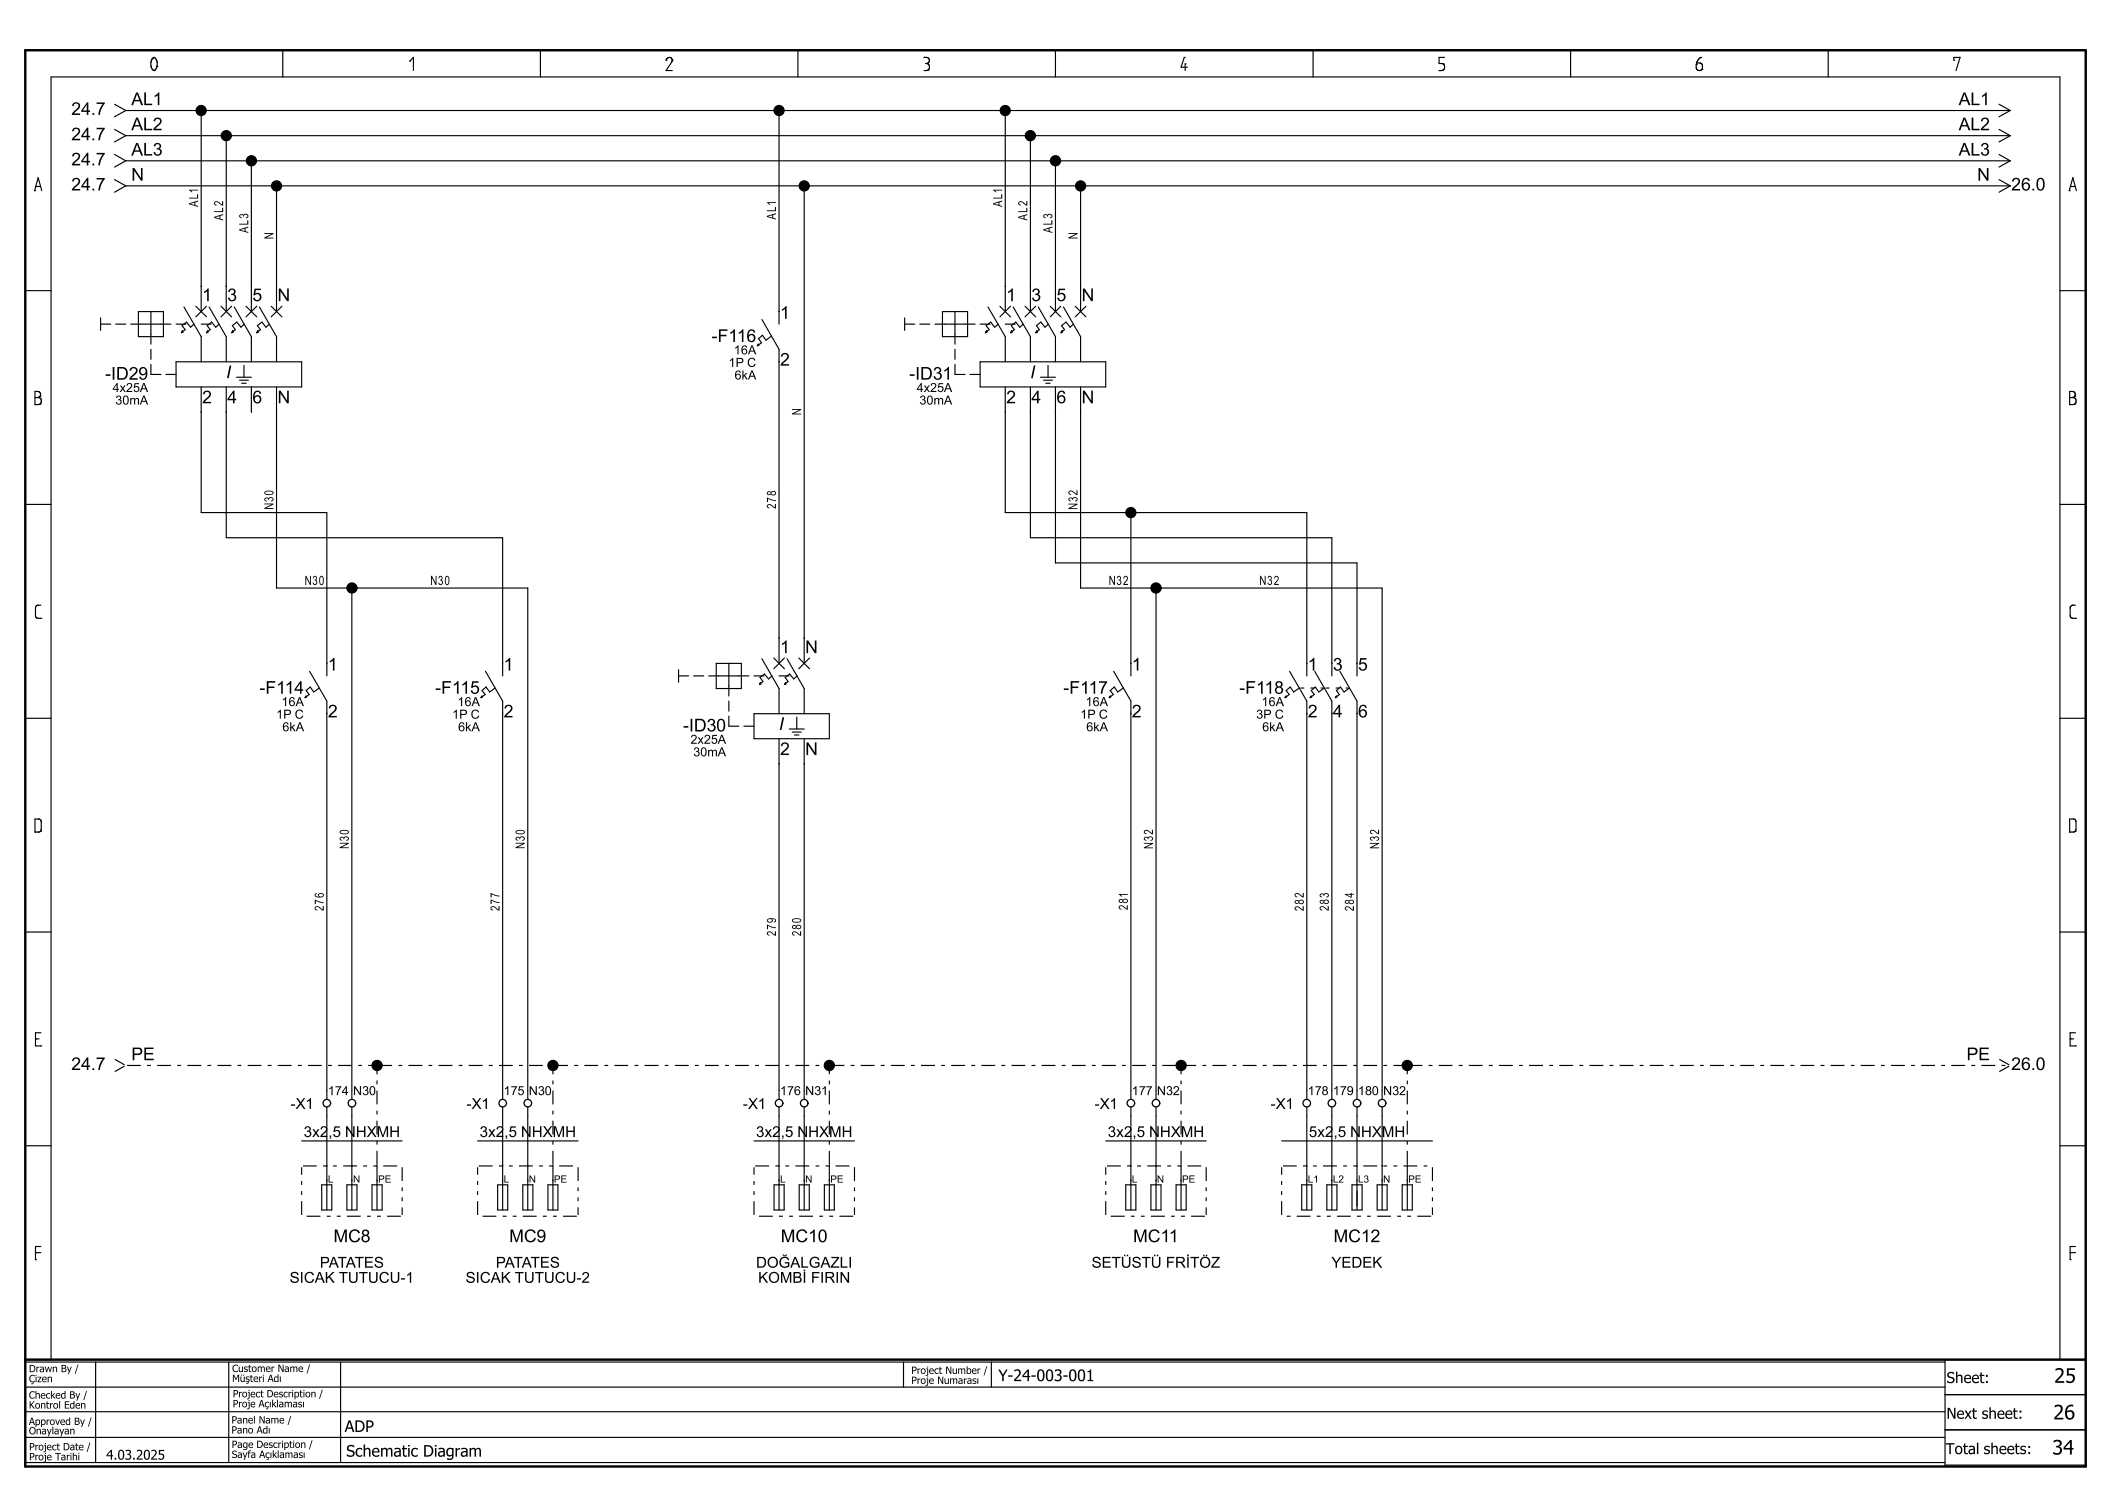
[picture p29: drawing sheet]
<svg xmlns="http://www.w3.org/2000/svg" width="420mm" height="297mm" viewBox="0 0 420 297" stroke-linecap="round" stroke-linejoin="round" font-family="sans-serif">
<defs><g id="words">
<g font-size="4">
<text x="408.7" y="275.1">25</text>
<text x="408.5" y="282.4">26</text>
<text x="408.3" y="289.4">34</text>
</g>
<g font-size="3.5">
<text x="14.2" y="22.9">24.7</text>
<text x="26.1" y="20.9">AL1</text>
<text x="389.7" y="20.9">AL1</text>
<text x="14.2" y="27.9">24.7</text>
<text x="26.1" y="25.9">AL2</text>
<text x="389.7" y="25.9">AL2</text>
<text x="14.2" y="32.9">24.7</text>
<text x="26.1" y="35.9">N</text>
<text x="26.1" y="31">AL3</text>
<text x="389.7" y="31">AL3</text>
<text x="393.4" y="35.9">N</text>
<text x="14.2" y="37.9">24.7</text>
<text x="400.1" y="37.9">26.0</text>
<text x="40.2" y="59.9">1</text>
<text x="45.2" y="59.9">3</text>
<text x="50.2" y="59.9">5</text>
<text x="55.2" y="59.9">N</text>
<text x="200.2" y="59.9">1</text>
<text x="205.2" y="59.9">3</text>
<text x="210.2" y="59.9">5</text>
<text x="215.2" y="59.9">N</text>
<text x="155.2" y="63.4">1</text>
<text x="141.6" y="68">-F116</text>
<text x="20.9" y="75.5">-ID29</text>
<text x="45" y="75.2">I</text>
<text x="155.2" y="72.7">2</text>
<text x="180.9" y="75.5">-ID31</text>
<text x="204.9" y="75.2">I</text>
<text x="40.2" y="80.2">2</text>
<text x="45.2" y="80.2">4</text>
<text x="50.2" y="80.2">6</text>
<text x="55.2" y="80.2">N</text>
<text x="200.2" y="80.2">2</text>
<text x="205.2" y="80.2">4</text>
<text x="210.2" y="80.2">6</text>
<text x="215.2" y="80.2">N</text>
<text x="155.2" y="129.9">1</text>
<text x="160.2" y="129.9">N</text>
<text x="65.2" y="133.4">1</text>
<text x="100.2" y="133.4">1</text>
<text x="225.2" y="133.4">1</text>
<text x="260.2" y="133.4">1</text>
<text x="265.2" y="133.4">3</text>
<text x="270.2" y="133.4">5</text>
<text x="51.6" y="138">-F114</text>
<text x="65.2" y="142.7">2</text>
<text x="86.6" y="138">-F115</text>
<text x="100.2" y="142.7">2</text>
<text x="211.5" y="138">-F117</text>
<text x="225.2" y="142.7">2</text>
<text x="246.5" y="138">-F118</text>
<text x="260.2" y="142.7">2</text>
<text x="265.2" y="142.7">4</text>
<text x="270.2" y="142.7">6</text>
<text x="135.9" y="145.5">-ID30</text>
<text x="154.9" y="145.2">I</text>
<text x="155.2" y="150.2">2</text>
<text x="160.2" y="150.2">N</text>
<text x="14.2" y="212.9">24.7</text>
<text x="26.1" y="210.9">PE</text>
<text x="391.2" y="210.9">PE</text>
<text x="400.1" y="212.9">26.0</text>
<text x="66.3" y="247.1">MC8</text>
<text x="101.3" y="247.1">MC9</text>
<text x="155.3" y="247.1">MC10</text>
<text x="225.4" y="247.1">MC11</text>
<text x="265.3" y="247.1">MC12</text>
</g>
<g font-size="3.2">
<text x="198.6" y="274.7">Y-24-003-001</text>
<text x="68.6" y="284.9">ADP</text>
<text x="68.9" y="289.8">Schematic Diagram</text>
</g>
<g font-size="3">
<text x="57.8" y="220.6">-X1</text>
<text x="92.8" y="220.6">-X1</text>
<text x="147.8" y="220.6">-X1</text>
<text x="217.8" y="220.6">-X1</text>
<text x="252.8" y="220.6">-X1</text>
<text x="60.4" y="226.2">3x2</text>
<text x="65.3" y="226.2">,5 N</text>
<text x="70.8" y="226.2">HXMH</text>
<text x="95.4" y="226.2">3x2</text>
<text x="100.3" y="226.2">,5 N</text>
<text x="105.8" y="226.2">HXMH</text>
<text x="150.4" y="226.2">3x2</text>
<text x="155.3" y="226.2">,5 N</text>
<text x="160.8" y="226.2">HXMH</text>
<text x="220.4" y="226.2">3x2</text>
<text x="225.3" y="226.2">,5 N</text>
<text x="230.8" y="226.2">HXMH</text>
<text x="260.4" y="226.2">5x2</text>
<text x="265.3" y="226.2">,5 N</text>
<text x="270.8" y="226.2">HXMH</text>
<text x="57.6" y="255.2">SICAK TUTUCU-1</text>
<text x="63.6" y="252.2">PATATES</text>
<text x="92.6" y="255.2">SICAK TUTUCU-2</text>
<text x="98.6" y="252.2">PATATES</text>
<text x="150.4" y="252.2">DOĞALGAZLI</text>
<text x="150.8" y="255.2">KOMBİ FIRIN</text>
<text x="217.2" y="252.2">SETÜSTÜ FRİTÖZ</text>
<text x="264.9" y="252.2">YEDEK</text>
<text x="387.3" y="275.1">Sheet:</text>
<text x="387.3" y="282.2">Next sheet:</text>
<text x="387.1" y="289.3">Total sheets:</text>
</g>
<text font-size="2.7" x="21.1" y="290.4">4.03.2025</text>
<g font-size="2.5">
<text x="39.4" y="41.2" transform="rotate(-90 39.4 41.2)">AL1</text>
<text x="199.4" y="41.2" transform="rotate(-90 199.4 41.2)">AL1</text>
<text x="44.4" y="43.9" transform="rotate(-90 44.4 43.9)">AL2</text>
<text x="49.4" y="46.3" transform="rotate(-90 49.4 46.3)">AL3</text>
<text x="54.4" y="47.6" transform="rotate(-90 54.4 47.6)">N</text>
<text x="154.4" y="43.7" transform="rotate(-90 154.4 43.7)">AL1</text>
<text x="204.4" y="43.9" transform="rotate(-90 204.4 43.9)">AL2</text>
<text x="209.4" y="46.3" transform="rotate(-90 209.4 46.3)">AL3</text>
<text x="214.4" y="47.6" transform="rotate(-90 214.4 47.6)">N</text>
<text x="146" y="70.5">16A</text>
<text x="22.4" y="78">4x25A</text>
<text x="144.9" y="73">1P C</text>
<text x="146.1" y="75.5">6kA</text>
<text x="182.4" y="78">4x25A</text>
<text x="22.9" y="80.5">30m</text>
<text x="159.4" y="82.6" transform="rotate(-90 159.4 82.6)">N</text>
<text x="182.9" y="80.5">30m</text>
<text x="54.4" y="101.4" transform="rotate(-90 54.4 101.4)">N30</text>
<text x="154.4" y="101.2" transform="rotate(-90 154.4 101.2)">278</text>
<text x="214.4" y="101.4" transform="rotate(-90 214.4 101.4)">N32</text>
<text x="60.6" y="116.4">N30</text>
<text x="85.6" y="116.4">N30</text>
<text x="220.6" y="116.4">N32</text>
<text x="250.5" y="116.4">N32</text>
<text x="54.9" y="143">1P C</text>
<text x="56" y="140.5">16A</text>
<text x="90" y="143">1P C</text>
<text x="91" y="140.5">16A</text>
<text x="214.9" y="143">1P C</text>
<text x="216" y="140.5">16A</text>
<text x="249.9" y="143">3P C</text>
<text x="251" y="140.5">16A</text>
<text x="56.2" y="145.5">6kA</text>
<text x="91.1" y="145.5">6kA</text>
<text x="137.4" y="148">2x25A</text>
<text x="216.1" y="145.5">6kA</text>
<text x="251.1" y="145.5">6kA</text>
<text x="137.9" y="150.5">30m</text>
<text x="69.4" y="168.9" transform="rotate(-90 69.4 168.9)">N30</text>
<text x="104.4" y="168.9" transform="rotate(-90 104.4 168.9)">N30</text>
<text x="229.4" y="168.9" transform="rotate(-90 229.4 168.9)">N32</text>
<text x="274.4" y="168.9" transform="rotate(-90 274.4 168.9)">N32</text>
<text x="64.4" y="181.2" transform="rotate(-90 64.4 181.2)">276</text>
<text x="99.4" y="181.2" transform="rotate(-90 99.4 181.2)">277</text>
<text x="224.4" y="181" transform="rotate(-90 224.4 181)">281</text>
<text x="259.4" y="181.2" transform="rotate(-90 259.4 181.2)">282</text>
<text x="264.4" y="181.2" transform="rotate(-90 264.4 181.2)">283</text>
<text x="269.4" y="181.2" transform="rotate(-90 269.4 181.2)">284</text>
<text x="154.4" y="186.2" transform="rotate(-90 154.4 186.2)">279</text>
<text x="159.4" y="186.2" transform="rotate(-90 159.4 186.2)">280</text>
<text x="65.2" y="217.9">174 N30</text>
<text x="100.2" y="217.9">175 N30</text>
<text x="155.2" y="217.9">176 N31</text>
<text x="225.2" y="217.9">177 N32</text>
<text x="260.2" y="217.9">178</text>
<text x="265.2" y="217.9">179</text>
<text x="270.2" y="217.9">180 N32</text>
</g>
<g font-size="2">
<text x="65.2" y="235.3">L</text>
<text x="70.2" y="235.3">N</text>
<text x="75.2" y="235.3">PE</text>
<text x="100.2" y="235.3">L</text>
<text x="105.2" y="235.3">N</text>
<text x="110.2" y="235.3">PE</text>
<text x="155.2" y="235.3">L</text>
<text x="160.2" y="235.3">N</text>
<text x="165.2" y="235.3">PE</text>
<text x="225.2" y="235.3">L</text>
<text x="230.2" y="235.3">N</text>
<text x="235.2" y="235.3">PE</text>
<text x="260.2" y="235.3">L1</text>
<text x="265.2" y="235.3">L2</text>
<text x="270.2" y="235.3">L3</text>
<text x="275.2" y="235.3">N</text>
<text x="280.2" y="235.3">PE</text>
<text x="5.8" y="273">Drawn By /</text>
<text x="5.8" y="275">Çizen</text>
<text x="46.2" y="272.9">Customer Name /</text>
<text x="46.2" y="274.9">Müşteri Adı</text>
<text x="181.3" y="273.3">Project Number /</text>
<text x="181.3" y="275.3">Proje Numarası</text>
<text x="5.8" y="278.2">Checked By /</text>
<text x="5.8" y="280.2">Kontrol Eden</text>
<text x="46.3" y="278">Project Description /</text>
<text x="46.3" y="280">Proje Açıklaması</text>
<text x="5.8" y="283.5">Approved By /</text>
<text x="5.8" y="285.3">Onaylayan</text>
<text x="46.1" y="283.2">Panel Name /</text>
<text x="46.1" y="285.2">Pano Adı</text>
<text x="5.8" y="288.5">Project Date /</text>
<text x="5.8" y="290.5">Proje Tarihi</text>
<text x="46.1" y="288">Page Description /</text>
<text x="46.1" y="290">Sayfa Açıklaması</text>
</g>
</g></defs>
<g fill="none" stroke="#000" stroke-width=".23">
<path d="M30.3 11.7h.1M30.3 11.7l-.3 .7v.8l.3 .5 .4 .3M30.3 11.7a.49 .49 0 0 1 .6-.2 .49 .49 0 0 1 .3 .5v1.2M30.7 14h.1M31.2 13.2h.1M31.2 13.2l-.2 .6-.3 .2M56.3 10v5.3M81.5 12.2h.1M81.5 12.2l.7-.8v2.6M107.5 10v5.3M132.5 12h.1M132.5 12a.63 .63 0 0 1 .6-.6 .63 .63 0 0 1 .7 .6"/>
<path d="M133.8 12h.1M133.8 12l-1.3 2h1.3M158.7 10v5.3M183.8 11.4h.1M183.8 11.4h.6a.61 .61 0 0 1 .5 .6 .61 .61 0 0 1-.4 .6M184.2 12.6h.3M184.5 12.6h.1M184.5 12.6a.75 .75 0 0 1 .1 1.3M184.5 12.6h-.1M184.6 13.9h.1M184.6 13.9l-.8 .1M210 10v5.3"/>
<path d="M235.6 11.4h.1M235.6 11.4l-.6 2h1.2M235.8 12.7h.1M235.8 12.7v1.3M261.2 10v5.3M286.3 14h.1M287.1 12.7h.1M287.1 12.7a.74 .74 0 0 1 .3 .8 .74 .74 0 0 1-.6 .5h-.5M287.4 11.4h-1.1v1.2l.8 .1M312.5 10v5.3M337.5 12.8h.1M338.4 11.4h.1"/>
<path d="M338.4 11.4l-.4 .3-.4 .7-.1 1.1a.63 .63 0 0 0 .6 .5 .63 .63 0 0 0 .6-.4v-.6l-.2-.3-1-.2M338.6 13.8h.1M363.7 10v5.3M388.7 12h.1M388.7 12v-.6h1.3l-.8 2.6M6.9 37.9h.1M6.9 37.9l.7-2.6 .7 2.6M7.1 37.1h.1M7.1 37.1h1M22.8 35.7l2.2 1.3M22.8 20.7l2.2 1.3M22.8 25.7l2.2 1.3"/>
<path d="M22.8 30.7l2.2 1.3M25 37l-2.2 1.2M25 37h374.9M25 22l-2.2 1.2M25 22h374.9M25 27l-2.2 1.2M25 27h374.9M25 32l-2.2 1.2M25 32h374.9M40 22v40M45 27v35M50 32v30"/>
<path d="M55 37v25M155 22v42.5M160 37v95M200 22v40M205 27v35M210 32v30M215 37v25M397.7 35.7l2.2 1.3M397.7 20.7l2.2 1.3M397.7 25.7l2.2 1.3M397.7 30.7l2.2 1.3M399.9 37l-2.2 1.2"/>
<path d="M399.9 22l-2.2 1.2M399.9 27l-2.2 1.2M399.9 32l-2.2 1.2M411.7 37.9h.1M411.7 37.9l.7-2.6 .7 2.6M411.9 37.1h.1M411.9 37.1h1M5 57.8h5.2M409.8 57.8h5.2M7 79.1h.8l.3 .2 .1 .7-.2 .4M7.5 79.1h.1M7.5 79.1a.61 .61 0 0 0 .6-.6 .61 .61 0 0 0-.6-.6h-.5v2.6"/>
<path d="M8 78.8h.1M20 64.5h2M20 63.2v2.5M23 64.5h2M26 64.5h8M27.5 62h5v5h-5zM30 62v6.5M30 69.5v2M30 72.5v2h2M33 74.5h2M35 72h25v5h-25zM35 64.5h2"/>
<path d="M36.3 65.8l-.2 .4M36.4 66.1l-.3 .1M36.6 61.1l3.4 5.9v5M38.6 64.5l-.7 .6-.8-1-.9 .7 .6 .8-.7 .6M39 60.9l2.1 2.1M40 77v25h25v32.5M40 64.5h2M41.1 60.9l-2.1 2.1M41.3 65.8l-.2 .4M41.4 66.1l-.3 .1M41.6 61.1l3.4 5.9v5M43.6 64.5l-.7 .6-.8-1-.9 .7 .6 .8-.7 .6"/>
<path d="M44 60.9l2.1 2.1M45 77v30h55v27.5M46.1 60.9l-2.1 2.1M46.3 65.8l-.2 .4M46.4 66.1l-.3 .1M46.6 61.1l3.4 5.9v5M47.1 75h2.9M47.7 75.6h1.7M48.1 76.2h.9M48.5 72.7v2.3M48.6 64.5l-.7 .6-.8-1-.9 .7 .6 .8-.7 .6M48.9 60.9l2.2 2.1"/>
<path d="M50 77v5M51.1 60.9l-2.2 2.1M51.3 65.8l-.2 .4M51.4 66.1l-.3 .1M51.6 61.1l3.4 5.9v5M53.6 64.5l-.7 .6-.8-1-.9 .7 .6 .8-.7 .6M53.9 60.9l2.2 2.1M55 77v40h50v101.7M56.1 60.9l-2.2 2.1M150.9 68.5l-.2 .3M151 68.7l-.3 .1M151.6 63.6l3.4 5.9v62.5"/>
<path d="M153.5 66.9l-1.1 .8-.7-1-.8 .7 .6 .8-.8 .6M180 64.5h2M180 63.2v2.5M183 64.5h2M186 64.5h8M187.5 62h5v5h-5zM190 72.5v2h2M190 62v6.5M190 69.5v2M193 74.5h2M195 72h25v5h-25zM195 64.5h2"/>
<path d="M196.3 65.8l-.2 .4M196.4 66.1l-.3 .1M196.6 61.1l3.4 5.9v5M198.6 64.5l-.7 .6-.8-1-.9 .7 .6 .8-.7 .6M198.9 60.9l2.1 2.1M200 64.5h2M200 77v25h60v32.5M201 60.9l-2.1 2.1M201.3 65.8l-.2 .4M201.4 66.1l-.3 .1M201.6 61.1l3.4 5.9v5M203.6 64.5l-.7 .6-.8-1-.9 .7 .6 .8-.7 .6"/>
<path d="M203.9 60.9l2.1 2.1M205 77v30h60v27.5M206 60.9l-2.1 2.1M206.3 65.8l-.2 .4M206.4 66.1l-.3 .1M206.6 61.1l3.4 5.9v5M207 75h3M207.6 75.6h1.8M208.1 76.2h.8M208.5 72.7v2.3M208.6 64.5l-.7 .6-.8-1-.9 .7 .6 .8-.7 .6M208.9 60.9l2.1 2.1"/>
<path d="M210 77v35h60v22.5M211 60.9l-2.1 2.1M211.3 65.8l-.2 .4M211.4 66.1l-.3 .1M211.6 61.1l3.4 5.9v5M213.6 64.5l-.7 .6-.8-1-.9 .7 .6 .8-.7 .6M213.9 60.9l2.2 2.1M215 77v40h60v101.7M216.1 60.9l-2.2 2.1M411.8 79.1h.8a.75 .75 0 0 1 .2 1.3M412.3 79.1h.1M412.8 78.8h.1"/>
<path d="M412.8 78.8a.61 .61 0 0 0-.5-.9h-.5v2.6M412.8 78.8l-.5 .3M7 80.5h.1M8 80.4h.1M8 80.4l-1 .1M411.8 80.5h.1M412.8 80.4h.1M412.8 80.4l-1 .1M5 100.3h5.2M70 117v101.7M225 102v32.5M230 117v101.7"/>
<path d="M409.8 100.3h5.2M7.4 120.4h.1M7.4 120.4l-.3 .5v1.7l.3 .4h.7M8.1 123h.1M8.1 120.4h-.7M60.9 138.5l-.2 .3M61 138.7l-.3 .1M61.6 133.5l3.4 6v79.2M63.5 136.9l-1.1 .8-.7-1-.8 .7 .6 .8-.8 .6M95.9 138.5l-.2 .3M96 138.7l-.3 .1M96.6 133.5l3.4 6v79.2"/>
<path d="M98.5 136.9l-1.1 .8-.7-1-.8 .7 .6 .8-.8 .6M135 134.5h2M135 133.2v2.5M138 134.5h2M141 134.5h8M142.5 132h5v5h-5zM145 132v6.5M145 139.5v2M150 134.5h2M151.3 135.8l-.2 .4M151.4 136.1l-.3 .1M151.6 131.1l3.4 5.9v5"/>
<path d="M153.6 134.5l-.7 .6-.8-1-.9 .7 .6 .8-.7 .6M153.9 130.9l2.2 2.1M155 134.5h2M156.1 130.9l-2.2 2.1M156.3 135.8l-.2 .4M156.4 136.1l-.3 .1M156.6 131.1l3.4 5.9v5M158.6 134.5l-.7 .6-.8-1-.9 .7 .6 .8-.7 .6M158.9 130.9l2.2 2.1M161.1 130.9l-2.2 2.1M220.9 138.5l-.2 .3M221 138.7l-.3 .1"/>
<path d="M221.6 133.5l3.4 6v79.2M223.5 136.9l-1.1 .8-.7-1-.8 .7 .6 .8-.8 .6M255.9 138.5l-.2 .3M256 138.7l-.3 .1M256.6 133.5l3.4 6v79.2M258.5 136.9l-1.1 .8-.7-1-.8 .7 .6 .8-.8 .6M258.7 136.9h.8M260.7 136.9h.8M260.9 138.5l-.2 .3M261 138.7l-.3 .1M261.6 133.5l3.4 6v79.2M262.7 136.9h.5"/>
<path d="M263.5 136.9l-1.1 .8-.7-1-.8 .7 .6 .8-.8 .6M263.7 136.9h.8M265.7 136.9h.8M265.9 138.5l-.2 .3M266 138.7l-.3 .1M266.6 133.5l3.4 6v79.2M267.7 136.9h.5M268.5 136.9l-1.1 .8-.7-1-.8 .7 .6 .8-.8 .6M412.2 120.4h.1M412.2 120.4l-.3 .4v1.6a.51 .51 0 0 0 .5 .6h.5M412.9 123h.1M412.9 120.4h-.7"/>
<path d="M5 142.9h5.2M145 142.5v2h2M148 144.5h2M150 142h15v5h-15zM155 147v71.7M157 145h3M157.6 145.6h1.8M158.1 146.2h.9M158.5 142.7v2.3M160 147v71.7M409.8 142.9h5.2M7 165.5h.1"/>
<path d="M8.1 165.3h.1M8.1 165.3l.1-.2-.1-1.9-.3-.3h-.8v2.6M8.1 165.3l-.3 .2h-.8M411.8 165.5h.1M412.9 165.3h.1M412.9 165.3l.1-.3-.1-1.8-.3-.3h-.8v2.6M412.9 165.3l-.3 .2h-.8M5 185.4h5.2M409.8 185.4h5.2M7.1 206.7h.1M7.1 206.7h.7M8.1 208.1h.1"/>
<path d="M8.1 205.4h-1v2.7h1M22.8 210.7l2 1.1M24.8 212.1l-2 1.1M25.3 212h2.7M29.3 212h.7M31.3 212h2.7M35.3 212h.7M37.3 212h2.7M41.3 212h.7M43.3 212h2.7M47.3 212h.7M49.3 212h2.7"/>
<path d="M53.3 212h.7M55.3 212h2.7M59.3 212h.7M61.3 212h2.7M65.3 212h.7M67.3 212h2.7M71.3 212h.7M73.3 212h1.5M75 217v2.7M75 214.9v.8M75 212.2v1.5M75.3 212h2.7"/>
<path d="M79.3 212h.7M81.3 212h2.7M85.3 212h.7M87.2 212h2.8M91.3 212h.7M93.3 212h2.7M97.3 212h.7M99.3 212h2.7M103.3 212h.7M105.3 212h2.7M109.2 212h.6M110 217v2.7"/>
<path d="M110 214.9v.8M110 212.2v1.5M110.3 212h2.7M114.2 212h.8M116.3 212h2.7M120.2 212h.8M122.3 212h2.7M126.3 212h.7M128.2 212h2.8M132.3 212h.7M134.3 212h2.7M138.3 212h.7"/>
<path d="M140.3 212h2.7M144.2 212h.8M146.3 212h2.7M150.2 212h.8M152.2 212h2.8M156.3 212h.7M158.2 212h2.8M162.3 212h.7M164.2 212h.5M165 217v2.7M165 214.9v.8M165 212.2v1.5"/>
<path d="M165.3 212h2.7M169.2 212h.8M171.2 212h2.8M175.2 212h.8M177.2 212h2.8M181.3 212h.7M183.2 212h2.8M187.2 212h.8M189.3 212h2.7M193.2 212h.8M195.2 212h2.8M199.2 212h.8"/>
<path d="M201.2 212h2.8M205.2 212h.8M207.2 212h2.8M211.3 212h.7M213.2 212h2.8M217.2 212h.8M219.2 212h2.8M223.2 212h.8M225.2 212h2.8M229.2 212h.8M231.2 212h2.8M235 217v2.7"/>
<path d="M235 214.9v.8M235 212.2v1.5M235.2 212h2.8M239.2 212h.8M241.2 212h2.8M245.2 212h.8M247.2 212h2.8M251.2 212h.8M253.2 212h2.8M257.2 212h.8M259.2 212h2.8M263.2 212h.8"/>
<path d="M265.2 212h2.8M269.2 212h.8M271.2 212h2.8M275.2 212h.8M277.2 212h2.5M280 217v2.7M280 214.9v.8M280 212.2v1.5M280.2 212h2.8M284.2 212h.8M286.2 212h2.8M290.2 212h.8"/>
<path d="M292.2 212h2.8M296.2 212h.8M298.2 212h2.8M302.2 212h.8M304.2 212h2.8M308.2 212h.8M310.2 212h2.8M314.2 212h.8M316.2 212h2.8M320.2 212h.8M322.2 212h2.8M326.2 212h.8"/>
<path d="M328.2 212h2.8M332.2 212h.8M334.2 212h2.8M338.2 212h.8M340.2 212h2.8M344.2 212h.8M346.2 212h2.8M350.2 212h.8M352.2 212h2.8M356.2 212h.8M358.2 212h2.8M362.2 212h.8"/>
<path d="M364.2 212h2.8M368.2 212h.8M370.2 212h2.8M374.2 212h.8M376.2 212h2.8M380.2 212h.8M382.2 212h2.8M386.2 212h.8M388.2 212h2.8M392.2 212h.8M394.2 212h2.8M397.8 210.7l1.9 1.1"/>
<path d="M398.2 212h.8M399.7 212.1l-1.9 1.1M411.9 206.7h.1M411.9 206.7h.7M412.9 208.1h.1M412.9 205.4h-1v2.7h1M5 227.9h5.2M60 239v2.7M60 236.9v.8M60 234.9v.8M60 232.2v1.5M60 227h20"/>
<path d="M60.3 231.9h2.7M64 235.7h2v5h-2zM64.3 231.9h.7M65 220.2v20.5M66.3 231.9h.7M68.3 231.9h2.7M69 235.7h2v5h-2zM70 220.2v20.5M72.3 231.9h.7M74 235.7h2v5h-2zM74.3 231.9h.7M75 228.9v2.8"/>
<path d="M75 227v.7M75 222.9v2.8M75 220.9v.8M75 231.8v8.9M76.3 231.9h2.7M80 232.2v2.7M80 236.2v.7M80 238.2v.8M95 239v2.7M95 236.9v.8M95 234.9v.8M95 232.2v1.5"/>
<path d="M95 227h20M95.2 231.9h2.8M99 235.7h2v5h-2zM99.3 231.9h.7M100 220.2v20.5M101.3 231.9h.7M103.3 231.9h2.7M104 235.7h2v5h-2zM105 220.2v20.5M107.3 231.9h.7M109 235.7h2v5h-2zM109.2 231.9h.8"/>
<path d="M110 228.9v2.8M110 227v.7M110 222.9v2.8M110 220.9v.8M110 231.8v8.9M111.3 231.9h2.7M115 232.2v2.7M115 236.2v.7M115 238.2v.8M150 239v2.7M150 236.9v.8M150 234.9v.8"/>
<path d="M150 232.2v1.5M150 227h20M150.2 231.9h2.8M154 235.7h2v5h-2zM154.3 231.9h.7M155 220.2v20.5M156.3 231.9h.7M158.2 231.9h2.8M159 235.7h2v5h-2zM160 220.2v20.5M162.3 231.9h.7M164 235.7h2v5h-2z"/>
<path d="M164.2 231.9h.8M165 228.9v2.8M165 227v.7M165 222.9v2.8M165 220.9v.8M165 231.8v8.9M166.2 231.9h2.8M170 232.2v2.7M170 236.2v.7M170 238.2v.8M220 239v2.7M220 236.9v.8"/>
<path d="M220 234.9v.8M220 232.2v1.5M220 227h20M220.2 231.9h2.8M224 235.7h2v5h-2zM224.2 231.9h.8M225 220.2v20.5M226.2 231.9h.8M228.2 231.9h2.8M229 235.7h2v5h-2zM230 220.2v20.5M232.2 231.9h.8"/>
<path d="M234 235.7h2v5h-2zM234.2 231.9h.8M235 228.9v2.8M235 227v.7M235 222.9v2.8M235 220.9v.8M235 231.8v8.9M236.2 231.9h2.8M240 232.2v2.7M240 236.2v.7M240 238.2v.8M255 239v2.7"/>
<path d="M255 236.9v.8M255 234.9v.8M255 232.2v1.5M255 227h30M255.2 231.9h2.8M259 235.7h2v5h-2zM259.2 231.9h.8M260 220.2v20.5M261.2 231.9h.8M263.2 231.9h2.8M264 235.7h2v5h-2zM265 220.2v20.5"/>
<path d="M267.2 231.9h.8M269 235.7h2v5h-2zM269.2 231.9h.8M270 220.2v20.5M271.2 231.9h2.8M274 235.7h2v5h-2zM275 220.2v20.5M275.2 231.9h.8M277.2 231.9h.8M279 235.7h2v5h-2zM279.2 231.9h2.8M280 228.9v2.8"/>
<path d="M280 227v.7M280 222.9v2.8M280 220.9v.8M280 231.8v8.9M283.2 231.9h.8M285 232.2v2.7M285 236.2v.7M285 238.2v.8M409.8 227.9h5.2M7.1 250.6h.1M7.1 249.2h.1M7.1 249.2h1"/>
<path d="M8.1 248h-1v2.6M61 241.9h2.8M65 241.9h.8M67 241.9h.8M69 241.9h2.8M73 241.9h.8M75 241.9h.8M77 241.9h2.8M80 240.2v1.5M96 241.9h2.8M100 241.9h.8M102 241.9h.8"/>
<path d="M104 241.9h2.8M108 241.9h.8M110 241.9h.8M112 241.9h2.8M115 240.2v1.5M151 241.9h2.7M155 241.9h.8M157 241.9h.8M159 241.9h2.7M163 241.9h.8M165 241.9h.8M167 241.9h2.7"/>
<path d="M170 240.2v1.5M221 241.9h2.7M225 241.9h.7M227 241.9h.7M229 241.9h2.7M233 241.9h.7M235 241.9h.7M237 241.9h2.7M240 240.2v1.5M256 241.9h.7M258 241.9h2.7M262 241.9h.7"/>
<path d="M264 241.9h.7M266 241.9h2.7M270 241.9h.7M272 241.9h.7M274 241.9h2.7M278 241.9h.7M280 241.9h.7M282 241.9h2.7M285 240.2v1.5M411.9 250.6h.1M411.9 249.2h.1M411.9 249.2h1"/>
<path d="M412.9 248h-1v2.6M5 270.5h5.2v-255.2h399.6v255.2h5.2M5 271h382M5 275.9h382M19 271v19.9M45.5 271v19.9M67.8 271v19.9M179.8 271v4.9M197.2 271v4.9M387 270.4v21.1h28M387 277.4h28M5 280.8h382"/>
<path d="M5 285.9h382M5 290.9h382M387 284.4h28"/>
</g>
<path d="M5 10h410v281.7h-410zM5 270.5h410" fill="none" stroke="#000" stroke-width=".48"/>
<g fill="none" stroke="#000" stroke-width=".25">
<circle cx="40" cy="22" r="1"/>
<circle cx="45" cy="27" r="1"/>
<circle cx="50" cy="32" r="1"/>
<circle cx="55" cy="37" r="1"/>
<circle cx="155" cy="22" r="1"/>
<circle cx="160" cy="37" r="1"/>
<circle cx="200" cy="22" r="1"/>
<circle cx="205" cy="27" r="1"/>
<circle cx="210" cy="32" r="1"/>
<circle cx="215" cy="37" r="1"/>
<circle cx="70" cy="117" r="1"/>
<circle cx="225" cy="102" r="1"/>
<circle cx="230" cy="117" r="1"/>
<circle cx="65" cy="219.5" r=".75"/>
<circle cx="70" cy="219.5" r=".75"/>
<circle cx="75" cy="212" r="1"/>
<circle cx="100" cy="219.5" r=".75"/>
<circle cx="105" cy="219.4" r=".75"/>
<circle cx="110" cy="212" r="1"/>
<circle cx="155" cy="219.5" r=".75"/>
<circle cx="160" cy="219.5" r=".75"/>
<circle cx="165" cy="212" r="1"/>
<circle cx="225" cy="219.5" r=".75"/>
<circle cx="230" cy="219.5" r=".75"/>
<circle cx="235" cy="212" r="1"/>
<circle cx="260" cy="219.5" r=".75"/>
<circle cx="265" cy="219.4" r=".75"/>
<circle cx="270" cy="219.5" r=".75"/>
<circle cx="275" cy="219.5" r=".75"/>
<circle cx="280" cy="212" r="1"/>
</g>
<g fill="#000">
<circle cx="40" cy="22" r="1"/>
<circle cx="45" cy="27" r="1"/>
<circle cx="50" cy="32" r="1"/>
<circle cx="55" cy="37" r="1"/>
<circle cx="155" cy="22" r="1"/>
<circle cx="160" cy="37" r="1"/>
<circle cx="200" cy="22" r="1"/>
<circle cx="205" cy="27" r="1"/>
<circle cx="210" cy="32" r="1"/>
<circle cx="215" cy="37" r="1"/>
<circle cx="70" cy="117" r="1"/>
<circle cx="225" cy="102" r="1"/>
<circle cx="230" cy="117" r="1"/>
<circle cx="75" cy="212" r="1"/>
<circle cx="110" cy="212" r="1"/>
<circle cx="165" cy="212" r="1"/>
<circle cx="235" cy="212" r="1"/>
<circle cx="280" cy="212" r="1"/>
</g>
<use href="#words"/>
</svg>
